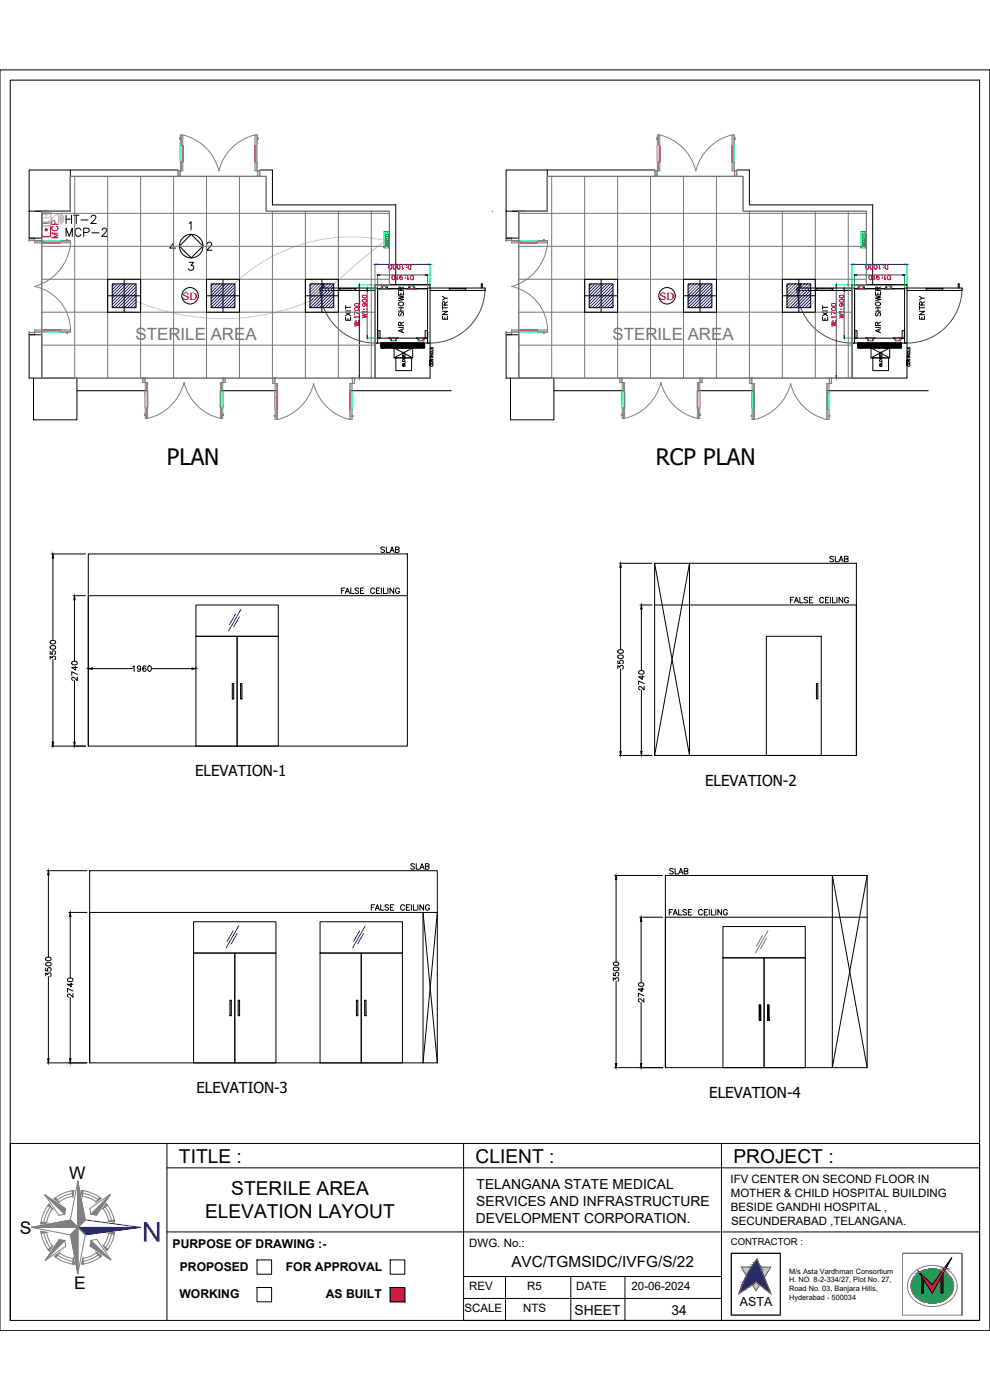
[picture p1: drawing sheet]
<svg xmlns="http://www.w3.org/2000/svg" width="297mm" height="420mm" viewBox="0 0 297 420" stroke-linecap="round" stroke-linejoin="round" font-family="sans-serif">
<defs><g id="words">
<text font-size="8.2" fill="#00f" x="48.6" y="366.6" transform="rotate(-180 48.6 366.6)">N</text>
<g font-size="6.8">
<text x="50.1" y="139.6">PLAN</text>
<text x="196.8" y="139.7">RCP PLAN</text>
</g>
<g font-size="5.8">
<text x="53.7" y="348.9">TITLE :</text>
<text x="142.7" y="348.9">CLIENT :</text>
<text x="220.1" y="348.9">PROJECT :</text>
<text x="69.4" y="358.7">STERILE AREA</text>
<text x="61.5" y="365.6">ELEVATION LAYOUT</text>
</g>
<text font-size="5.7" x="18.7" y="68.4">HT-2</text>
<text font-size="5.7" fill="#808080" x="18.7" y="72.3">MCP-2</text>
<text font-size="5.3" fill="#0ff" x="18.3" y="72.7" transform="rotate(-90 18.3 72.7)">MCP</text>
<g font-size="5.2">
<text x="20.8" y="353.8">W</text>
<text x="5.9" y="370.3">S</text>
<text x="22.3" y="386.7">E</text>
</g>
<g font-size="5.1" fill="#767676">
<text x="40.7" y="102">STERILE AREA</text>
<text x="183.8" y="102">STERILE AREA</text>
</g>
<g font-size="4.9">
<text x="15.5" y="68.4" transform="rotate(-90 15.5 68.4)">HT</text>
<text x="122.1" y="262.1">SLAB</text>
<text x="199.7" y="263.5">SLAB</text>
</g>
<text font-size="4.6" x="153.4" y="380.2">AVC/TGMSIDC/IVFG/S/22</text>
<g font-size="4.5">
<text x="58.5" y="233">ELEVATION-1</text>
<text x="211.6" y="235.8">ELEVATION-2</text>
<text x="58.9" y="328">ELEVATION-3</text>
<text x="212.8" y="329.5">ELEVATION-4</text>
</g>
<g font-size="4.4">
<text x="135.1" y="97" transform="rotate(-90 135.1 97)">ENTRY</text>
<text x="249.1" y="97.4" transform="rotate(-90 249.1 97.4)">EXIT</text>
<text x="278.3" y="97" transform="rotate(-90 278.3 97)">ENTRY</text>
<text x="112.9" y="166.9">SLAB</text>
<text x="247.6" y="169.7">SLAB</text>
</g>
<g font-size="4.1">
<text x="143" y="357">TELANGANA STATE MEDICAL</text>
<text x="142.9" y="361.9">SERVICES AND INFRASTRUCTURE</text>
<text x="142.8" y="366.9">DEVELOPMENT CORPORATION.</text>
<text x="172.4" y="394.7">SHEET</text>
<text x="201.4" y="394.7">34</text>
</g>
<text font-size="3.7" x="222" y="392">ASTA</text>
<g font-size="3.6">
<text x="51.8" y="374.5">PURPOSE OF DRAWING :-</text>
<text x="54" y="381.5">PROPOSED</text>
<text x="85.8" y="381.5">FOR APPROVAL</text>
<text x="53.8" y="389.5">WORKING</text>
<text x="97.8" y="389.5">AS BUILT</text>
</g>
<g font-size="3.5">
<text x="219.2" y="355.1">IFV CENTER ON SECOND FLOOR IN</text>
<text x="219.3" y="359.3">MOTHER &amp; CHILD HOSPITAL BUILDING</text>
<text x="219.3" y="363.4">BESIDE GANDHI HOSPITAL ,</text>
<text x="219.4" y="367.6">SECUNDERABAD ,TELANGANA.</text>
<text x="140.8" y="374.3">DWG. No.:</text>
<text x="140.8" y="387.3">REV</text>
<text x="158.2" y="387.3">R5</text>
<text x="172.8" y="387.3">DATE</text>
<text x="189.5" y="387.3">20-06-2024</text>
<text x="139.4" y="393.9">SCALE</text>
<text x="157" y="393.9">NTS</text>
</g>
<g font-size="3.1" fill="#f00">
<text x="54.8" y="89.9">SD</text>
<text x="197.9" y="89.9">SD</text>
</g>
<text font-size="2.8" x="219.3" y="373.7">CONTRACTOR :</text>
<g font-size="2.2">
<text x="236.8" y="382.2">M/s Asta Vardhman Consortium</text>
<text x="236.8" y="384.9">H. NO. 8-2-334/27, Plot No. 27,</text>
<text x="236.8" y="387.5">Road No. 03, Banjara Hills,</text>
<text x="236.8" y="390.1">Hyderabad - 500034</text>
</g>
</g></defs>
<!-- layer: WALL -->
<g fill="none" stroke="#000" stroke-width=".3">
<path d="M21.1 51h32.3M78 51h3.7v10.5h37v24M164.2 51h32.3M221.1 51h3.7v10.5h37v24M8.7 63.4v8.1h3.8v-8.1M147.7 63.4h.1M151.9 63.4v8.1h3.7v-8.1M153.7 63.4h3.8M10.1 113.5h-1.4v-13h3.8v13M23.1 117.3h21.2M66.1 117.3h17.2M104.9 117.3h30.5"/>
<path d="M153.2 113.5h-1.3v-13h3.7v13M166.2 117.3h21.2M209.2 117.3h17.2M248 117.3h30.5M15.5 166.2h10.2M15.9 167.5v24.7M21.9 178.8h3.8M26.5 166.2h95.7v57.7h-95.7zM122.2 178.8h-95.7v45.1M185.8 169h9.8M186.2 170.3v24.7M196.4 169h60.6v57.7h-60.6z"/>
<path d="M196.4 169l10.5 57.7v-57.7l-10.5 57.7M15 197.8v-.8l.7 .4a.55 .55 0 0 1 .9-.4 .55 .55 0 0 1-.2 1M15 195.5v.8h.8a.58 .58 0 0 1-.1-.8 .58 .58 0 0 1 .9 .1 .58 .58 0 0 1-.2 .8M15.1 194a.82 .82 0 0 1 1-.3 .82 .82 0 0 1 .5 .9 .82 .82 0 0 1-1 .3 .82 .82 0 0 1-.5-.9zM15.1 192.4a.82 .82 0 0 1 1-.3 .82 .82 0 0 1 .5 .9 .82 .82 0 0 1-1 .4 .82 .82 0 0 1-.5-1zM15.9 198v24.7M21.6 198.7a.82 .82 0 0 1 1-.3 .82 .82 0 0 1 .5 .9 .82 .82 0 0 1-1 .3 .82 .82 0 0 1-.5-.9zM22.3 180v18.4M22.6 199.9v1.2l-1.1-.8h1.7M44.6 199.9a.81 .81 0 0 1 .9 .6 .81 .81 0 0 1-.5 1l-.6-.3-.1-.7zM185.4 198.3v.8h.7a.58 .58 0 0 1 0-.8 .58 .58 0 0 1 .8 .1 .58 .58 0 0 1-.2 .8M185.5 196.8a.82 .82 0 0 1 1-.3 .82 .82 0 0 1 .4 .9 .82 .82 0 0 1-1 .3 .82 .82 0 0 1-.4-.9z"/>
<path d="M185.5 195.2a.82 .82 0 0 1 1-.3 .82 .82 0 0 1 .4 .9 .82 .82 0 0 1-1 .4 .82 .82 0 0 1-.4-1zM192 181.6h3.6M192.4 182.8v18.4M196.4 181.6h60.6v45.1M22.3 204.3v18.4M23.2 203.2v1.1l-1.4-1.1-.3 .7 .4 .3M23.2 202.4l-1.7-.8v1.1M26.5 200.2v.3M27.7 200.7h12.1M39.9 200.2l.3-.4v1.7M42.2 200.4a.51 .51 0 0 1-.7 .4 .51 .51 0 0 1-.2-.8 .51 .51 0 0 1 .8 .1l.1 .3a.78 .78 0 0 1-.6 1.1l-.3-.3M43.8 200.1l-.1-.2a.81 .81 0 0 0-1 .6 .81 .81 0 0 0 .6 1 .51 .51 0 0 0 .6-.5 .51 .51 0 0 0-.5-.5 .51 .51 0 0 0-.6 .4"/>
<path d="M45.4 200.7h12.2M58.8 200.2v.3M185.4 200.6v-.8l.6 .4a.55 .55 0 0 1 .9-.4 .55 .55 0 0 1-.2 1M186.2 200.8v24.7M191.7 201.5a.82 .82 0 0 1 1-.3 .82 .82 0 0 1 .5 .9 .82 .82 0 0 1-1 .3 .82 .82 0 0 1-.5-.9zM192.4 207.1v18.4M192.7 202.7v1.2l-1.1-.8h1.7M193.3 205.9v1.1l-1.4-1-.3 .7 .4 .3M193.3 205.2l-1.7-.8v1.1M15.5 223.9h10.2M185.8 226.7h9.8M14.1 261.3h12"/>
<path d="M14.5 262.5v24.7M20.7 273.8h5.4M21.1 275.1v18.4M26.9 261.3h104.3v57.7h-104.3zM184.4 262.7h14.4M184.8 264v24.7M191.9 275.3h6.9M192.4 276.5v18.4M199.6 262.7h60.6v57.7h-60.6zM260.2 275.3h-60.6v45.1M260.2 262.7l-10.5 57.7v-57.7l10.5 57.7M13.7 292.9v-.9l.6 .5a.55 .55 0 0 1 .9-.4 .55 .55 0 0 1-.2 .9"/>
<path d="M13.7 290.5v.8l.7 .1a.58 .58 0 0 1 0-.9 .58 .58 0 0 1 .9 .1 .58 .58 0 0 1-.3 .9M13.8 289a.82 .82 0 0 1 1-.3 .82 .82 0 0 1 .5 1 .82 .82 0 0 1-1 .3 .82 .82 0 0 1-.5-1zM13.8 287.5a.82 .82 0 0 1 1-.3 .82 .82 0 0 1 .5 .9 .82 .82 0 0 1-1 .3 .82 .82 0 0 1-.5-.9zM14.5 293.1v24.6M20.3 293.7a.82 .82 0 0 1 1-.3 .82 .82 0 0 1 .5 1 .82 .82 0 0 1-1 .3 .82 .82 0 0 1-.5-1zM21.1 299.3v18.4M21.4 295v1.2l-1.1-.8h1.6M21.9 298.2v1.1l-1.2-1-.4 .3v.5l.3 .1M21.9 297.4l-1.6-.8v1.1M184 294.3v-.8l.7 .4a.55 .55 0 0 1 .8-.4 .55 .55 0 0 1-.1 1M184 292v.8h.7a.58 .58 0 0 1 0-.8 .58 .58 0 0 1 .9 .1 .58 .58 0 0 1-.2 .8M184.1 290.5a.82 .82 0 0 1 1-.3 .82 .82 0 0 1 .5 .9 .82 .82 0 0 1-1 .3 .82 .82 0 0 1-.5-.9z"/>
<path d="M184.1 288.9a.82 .82 0 0 1 1-.3 .82 .82 0 0 1 .5 .9 .82 .82 0 0 1-1 .4 .82 .82 0 0 1-.5-1zM184.8 294.5v24.7M191.6 295.2a.82 .82 0 0 1 1-.3 .82 .82 0 0 1 .5 .9 .82 .82 0 0 1-1 .3 .82 .82 0 0 1-.5-.9zM192.6 296.4v1.2l-1.1-.8h1.7M193.2 299.6v1.1l-1.4-1-.3 .7 .4 .3M193.2 298.9l-1.7-.8v1.1M14.1 319h12M26.9 319v-45.2h104.3l-4.3 45.2v-45.2l4.3 45.2M192.4 300.8v18.4M184.4 320.4h14.4"/>
</g>
<!-- layer: COL -->
<path d="M8.7 51h12.4v12.4h-12.4zM151.9 51h12.3v12.4h-12.3zM10.1 113.5h13v12.5h-13zM153.2 113.5h13v12.5h-13z" fill="none" stroke="#000" stroke-width=".3"/>
<!-- layer: Double Leaf Door -->
<g fill="none" stroke="#808080" stroke-width=".3">
<path d="M53.9 41.5v.2M54 51.3v1.6M54.1 51.3v1.5M54.1 41.4h-.2v.3l.2 .1M54.5 40.5v3.2M54.5 48.6v2.7M54.8 40.5h-.7v10.8M54.8 40.5v10.8h-1.4v1.6l.9-.1-.9 .1M54.8 40.5a14.6 14.6 0 0 1 10.9 10.8 14.6 14.6 0 0 1 10.8-10.8M76.5 40.5v10.8h1.5v1.6l-.9-.1 .8 .1M76.5 40.5h.7v10.8M76.9 40.5v3.2"/>
<path d="M76.9 48.6v2.7M77.2 41.4h.3v.4h-.3M77.3 51.3v1.5M77.3 51.3v1.6M77.5 41.5v.2M197 41.5v.2M197.1 51.3v1.6M197.2 41.4h-.2v.3l.2 .1M197.6 40.5v3.2M197.6 48.6v2.7M198 40.5a14.6 14.6 0 0 1 10.8 10.8 14.6 14.6 0 0 1 10.8-10.8M198 40.5v10.8h-1.5v1.6l.9-.1-.9 .1"/>
<path d="M198 40.5h-.8v12.3M219.6 40.5v10.8h1.5v1.6l-.9-.1 .8 .1M219.6 40.5h.7v10.8M220 40.5v3.2M220 48.6v2.7M220.3 41.4h.3v.4h-.3M220.4 51.3v1.5M220.4 51.3v1.6M220.6 41.5v.2M8.8 72.1h1.6M8.8 72.1l-.1 .2v-.8h1.7v1.4h10.8a14.7 14.7 0 0 1-10.8 13.1 13.5 13.5 0 0 1 10.8 13M10.4 71.5v.6"/>
<path d="M10.4 72.5h2.7M10.4 72.2h10.8M151.9 71.5v.8M151.9 72.1h1.6M151.9 72.1v.2v-.8h1.6v1.4h10.8M153.5 72.5h2.7M153.5 72.2h10.8v.7M161.1 72.5h3.2M163.1 71.9h.1M163.3 72h-.3v.2M163.3 71.9l.1 .3M164.3 72.9a14.7 14.7 0 0 1-10.8 13.1 13.5 13.5 0 0 1 10.8 13"/>
<path d="M8.7 99.6v.9h1.7v-1.5h10.8v.7l-12.4 .1zM8.8 99.8h1.6v.6M10.4 99.4h2.7M18 99.4h3.2M19.9 99.7v.3h.4v-.3M20 100h.1M151.9 99.6v.9h1.6v-1.5h10.8v.7l-12.4 .1zM151.9 99.6v.8M151.9 99.8h1.6M153.5 99.4h2.7M161.1 99.4h3.2M163 99.7v.3h.3"/>
<path d="M163.1 100h.1M163.4 99.7l-.1 .3M42.9 113.5v1.3h.6M43.5 114.8v-1.3h.2h-.8v1.3h1.4v10.8M43.6 114.8v10.8h.7M43.7 113.5h.1M43.9 114.8v2.7M66.5 114.8v2.7M66.7 113.5h.1M66.8 114.8v10.8h-.7v-10.8h1.5v-1.3h-.9h.2v1.3M67.5 113.5v1.3h-.6M82.4 113.5v1.6h-.5"/>
<path d="M82.5 115.1v-1.6h.2h-.9v1.6h1.5v10.8M82.5 115.1v10.8h.8M82.9 115.1v2.7M105.3 115.1v2.7M105.6 115.1v10.8h-.7M105.7 115.1v-1.6h-.2h.9v1.6h-1.5v10.8M105.7 113.5v1.6h.6M186 113.5v1.3h.6M186.6 114.8v-1.3h.2h-.8v1.3h1.4v10.8h-.7v-10.8M186.8 113.5h.1M187 114.8v2.7M209.6 114.8v2.7"/>
<path d="M209.9 113.5h.1M210 114.8v10.8h-.8M210 114.8v-1.3h-.2h.9v1.3h-1.5v10.8M210.6 113.5v1.3h-.6M224.9 113.5v1.6h1.5v10.8h-.7l-.1-12.4h.2zM225.6 113.5v1.6h-.6M226 115.1v2.7M248.4 115.1v2.7M248.8 115.1v10.8h-.8M248.8 115.1v-1.6h-.2h.9v1.6h-1.5v10.8M248.9 113.5v1.6h.5M43.3 124.6l.1 .1"/>
<path d="M43.3 124.4v.1M43.4 124.7h.2M43.6 124.3h-.2l-.1 .3M43.9 122.4v3.2M44.3 125.6a14.7 14.7 0 0 0 10.9-10.8 14.7 14.7 0 0 0 10.9 10.8M66.5 122.4v3.2M66.8 124.3h.3v.3M66.8 124.7h.2M67.1 124.4v.1M67.1 124.6l-.1 .1M82.3 124.7v.2M82.5 124.6l-.2 .1v.3h.2"/>
<path d="M82.9 122.7v3.2M104.9 125.9a14.6 14.6 0 0 1-10.8-10.8 14.6 14.6 0 0 1-10.8 10.8M105.3 122.7v3.2M105.6 124.6h.3v.3l-.3 .1M105.9 124.7v.2M186.5 124.6v.1M186.5 124.4v.1M186.5 124.7h.2M186.7 124.3h-.2v.3M187 122.4v3.2M187.4 125.6a14.7 14.7 0 0 0 10.9-10.8 14.7 14.7 0 0 0 10.9 10.8M209.6 122.4v3.2"/>
<path d="M210 124.3h.2v.3M210 124.7h.2M210.2 124.6v.1M210.2 124.4v.1M225.4 124.7v.2M225.7 124.6h-.3v.3l.3 .1M226 122.7v3.2M248 125.9a14.6 14.6 0 0 1-10.8-10.8 14.6 14.6 0 0 1-10.8 10.8M248.4 122.7v3.2M248.8 124.6l.2 .1M248.8 125h.2M249 124.7v.3"/>
<path d="M249 124.7v.2M249 124.9v.1"/>
</g>
<g fill="none" stroke="#f0f" stroke-width=".3">
<path d="M54.1 43.7l.1 4.9zM54.1 43.7v4.9h.7v-4.9M54.1 43.7h.7M54.2 43.7v4.9M54.8 43.7v4.9zM54.8 43.7v4.9M76.5 43.7l.1 4.9zM76.5 43.7v4.9h.7v-4.9M76.5 43.7h.7M76.6 43.7v4.9M77.1 43.7l.1 4.9zM77.1 43.7v4.9"/>
<path d="M197.2 43.7l.1 4.9zM197.2 43.7v4.9h.8v-4.9M197.2 43.7h.8M197.3 43.7v4.9M197.9 43.7l.1 4.9zM197.9 43.7v4.9M219.6 43.7l.1 4.9zM219.6 43.7v4.9h.7v-4.9M219.6 43.7h.7M219.7 43.7v4.9M220.2 43.7l.1 4.9zM220.2 43.7v4.9"/>
<path d="M156.2 72.8l4.9 .1zM156.2 72.2l4.9 .1zM156.2 72.8h4.9M156.2 72.3h4.9M161.1 72.2h-4.9v.7h4.9M161.1 72.2v.7M13.1 99l4.9 .1zM13.1 99.7h4.9zM13.1 99.1h4.9M13.1 99.7h4.9M18 99h-4.9v.7h4.9M18 99v.7"/>
<path d="M156.2 99l4.9 .1zM156.2 99.7h4.9zM156.2 99.1h4.9M156.2 99.7h4.9M161.1 99h-4.9v.7h4.9M161.1 99v.7M43.6 117.5l.1 4.9zM43.7 117.5v4.9M44.2 117.5l.1 4.9zM44.2 117.5v4.9M66.1 117.5l.1 4.9zM66.2 117.5v4.9"/>
<path d="M66.8 117.5v4.9zM66.8 117.5v4.9M82.5 117.8l.1 4.9zM82.6 117.8v4.9M83.2 117.8l.1 4.9zM83.2 117.8v4.9M104.9 117.8l.1 4.9zM105 117.8v4.9M105.6 117.8v4.9zM105.6 117.8v4.9M186.7 117.5l.1 4.9zM186.8 117.5v4.9"/>
<path d="M187.3 117.5l.1 4.9zM187.3 117.5v4.9M209.2 117.5l.1 4.9zM209.3 117.5v4.9M209.9 117.5l.1 4.9zM209.9 117.5v4.9M225.7 117.8v4.9zM225.7 117.8v4.9M226.3 117.8l.1 4.9zM226.3 117.8v4.9M248 117.8l.1 4.9zM248.1 117.8v4.9"/>
<path d="M248.7 117.8l.1 4.9zM248.7 117.8v4.9M43.6 122.4v-4.9h.7v4.9M43.6 122.4h.7M66.1 122.4v-4.9h.7v4.9M66.1 122.4h.7M82.5 122.7v-4.9h.8v4.9M82.5 122.7h.8M104.9 122.7v-4.9h.7v4.9M104.9 122.7h.7M186.7 122.4v-4.9h.7v4.9M186.7 122.4h.7"/>
<path d="M209.2 122.4v-4.9h.8v4.9M209.2 122.4h.8M225.7 122.7v-4.9h.7v4.9M225.7 122.7h.7M248 122.7v-4.9h.8v4.9M248 122.7h.8"/>
</g>
<g fill="#f0f" stroke="#f0f" stroke-width=".3">
<path d="M13.1 99.1l4.9-.1zM13.1 99h4.9z"/>
<path d="M13.1 99.7h4.9zM13.1 99.7h4.9z"/>
<path d="M54.8 43.7v4.9zM54.8 43.7v4.9z"/>
<path d="M54.1 43.7l.1 4.9zM54.1 43.7l.1 4.9z"/>
<path d="M76.5 43.7l.1 4.9zM76.5 43.7l.1 4.9z"/>
<path d="M77.1 43.7l.1 4.9zM77.1 43.7l.1 4.9z"/>
<path d="M66.1 117.5l.1 4.9zM66.1 117.5l.1 4.9z"/>
<path d="M66.8 117.5v4.9zM66.8 117.5v4.9z"/>
<path d="M44.2 117.5l.1 4.9zM44.2 117.5l.1 4.9z"/>
<path d="M43.6 117.5l.1 4.9zM43.6 117.5l.1 4.9z"/>
<path d="M83.3 117.8l-.1 4.9zM83.2 117.8v4.9z"/>
<path d="M82.6 117.8l-.1 4.9zM82.5 117.8v4.9z"/>
<path d="M105 117.8l-.1 4.9zM104.9 117.8v4.9z"/>
<path d="M105.6 117.8v4.9zM105.6 117.8v4.9z"/>
<path d="M156.2 72.9l4.9-.1zM156.2 72.8h4.9z"/>
<path d="M156.2 72.3l4.9-.1zM156.2 72.2h4.9z"/>
<path d="M156.2 99.1l4.9-.1zM156.2 99h4.9z"/>
<path d="M156.2 99.7h4.9zM156.2 99.7h4.9z"/>
<path d="M197.9 43.7l.1 4.9zM197.9 43.7l.1 4.9z"/>
<path d="M197.2 43.7l.1 4.9zM197.2 43.7l.1 4.9z"/>
<path d="M219.6 43.7l.1 4.9zM219.6 43.7l.1 4.9z"/>
<path d="M220.2 43.7l.1 4.9zM220.2 43.7l.1 4.9z"/>
<path d="M209.2 117.5l.1 4.9zM209.2 117.5l.1 4.9z"/>
<path d="M209.9 117.5l.1 4.9zM209.9 117.5l.1 4.9z"/>
<path d="M187.3 117.5l.1 4.9zM187.3 117.5l.1 4.9z"/>
<path d="M186.7 117.5l.1 4.9zM186.7 117.5l.1 4.9z"/>
<path d="M226.4 117.8l-.1 4.9zM226.3 117.8v4.9z"/>
<path d="M225.7 117.8v4.9zM225.7 117.8v4.9z"/>
<path d="M248.1 117.8l-.1 4.9zM248 117.8v4.9z"/>
<path d="M248.8 117.8l-.1 4.9zM248.7 117.8v4.9z"/>
</g>
<g fill="none" stroke="#0ff" stroke-width=".3">
<path d="M54.1 43.7l.1 4.9zM77.1 43.7l.1 4.9zM197.2 43.7l.1 4.9zM220.2 43.7l.1 4.9zM156.2 72.2l4.9 .1zM13.1 99.7h4.9zM156.2 99.7h4.9zM43.6 117.5l.1 4.9zM66.8 117.5v4.9zM82.5 117.8l.1 4.9zM105.6 117.8v4.9zM186.7 117.5l.1 4.9z"/>
<path d="M209.9 117.5l.1 4.9zM225.7 117.8v4.9zM248.7 117.8l.1 4.9z"/>
</g>
<!-- layer: AIR SHOWER -->
<g fill="none" stroke="#000" stroke-width=".3">
<path d="M96.9 86.4l.1-1.3 .2 1.3M101.7 87.2h5.2M101.7 86.4h5.2M102 86.5v.6M103.7 95.2v.9h1.5v-.9M103.7 93.8l1.5 1M103.7 93.3h1.5M103.7 92.2h1.5M103.7 91.7v1M104.4 95.5v.6M105.2 93.8l-1.5 1M106.6 86.5v.6"/>
<path d="M112.6 85.5h16.4v28h-16.4zM112.6 87.2h-16.6v-.8h17.3v16.6M113.3 99.2h.7v2.3h-.7zM113.3 99.4l.1 1.8zM113.3 86.7h15M114 86.6h.1M114 86.6v.1M114.5 86.1l-.3 .6M114.5 86.1h.1M114.6 86.1h.1M114.6 86.1v.1M116 86.1v.1"/>
<path d="M116 86.1h.1M116.1 86.1h.1M116.1 86.1l.3 .6M116.6 86.6v.1M119.6 88.8l1.5 .3-1.5 .4 1.5 .4-1.5 .3M119.6 87.6v.9h1.5v-.9M119.6 98.3h1.5M119.6 93.4h1.5M119.6 92.4h1.5M119.8 93.8l-.2 .4 .2 .6 .4-.1 .3-.8 .4-.1 .2 .4-.2 .6M120.3 97.7l-.1-.9-.3-.1-.3 .3v.7h1.5M120.3 87.1l-.1-.8-.3-.2-.3 .4v.6h1.5"/>
<path d="M120.3 87.9v.6M120.3 92.4v1M120.6 98.9v.7M121.1 98.7l-1.5 .6 1.5 .5M121.1 96.7l-.8 .5M121.1 86.1l-.8 .5M122.2 86.6h.1M122.2 86.6v.1M122.5 86.6l-.1 .1M122.7 86.1l-.3 .6M122.7 86.1h.1M122.8 86.1h.1"/>
<path d="M122.8 86.1l.1 .1M124.2 86.1v.1M124.2 86.1h.1M124.3 86.1h.1M124.3 86.1l.3 .6M124.8 86.7h.1M127.6 99.2h.7v2.3h-.7zM128.2 99.4l.1 1.8zM129 87.2h16.5v-.8h-17.2v16.6M134.7 87.1l5.1 .1M134.7 86.4h5.1M135 86.5v.6"/>
<path d="M139.6 86.5v.6M144.4 86.4l.2-1.3 .1 1.3M240 86.4l.1-1.3 .2 1.3M244.9 87.2h5.1M244.9 86.4h5.1M245.1 86.5v.6M249.7 86.5v.6M255.7 85.5h16.4v28h-16.4zM255.7 87.2h-16.6v-.8h17.3v16.6M256.4 99.2h.7v2.3h-.7zM256.4 99.4l.1 1.8zM256.4 86.7h15"/>
<path d="M257.1 86.6h.1M257.1 86.6v.1M257.6 86.1l-.3 .5M257.6 86.1h.1M257.7 86.1h.1M257.7 86.1v.1M259.1 86.1v.1M259.1 86.1h.1M259.2 86.1h.1M259.2 86.1l.3 .6M259.7 86.6v.1M262.7 88.8l1.5 .3-1.5 .4 1.5 .4-1.5 .3"/>
<path d="M262.7 87.6v.9h1.5v-.9M262.7 98.3h1.5M262.7 93.4h1.5M262.7 92.4h1.5M262.8 90.9a.71 .71 0 0 1 .9-.2 .71 .71 0 0 1 .3 1 .73 .73 0 0 1-.9 .1 .73 .73 0 0 1-.3-.9zM262.9 93.8l-.2 .4 .2 .6 .4-.1 .5-.9 .4 .4-.2 .6M263.4 97.7l-.1-.9-.5-.1-.1 1h1.5M263.4 87.1l-.1-.8-.5-.1-.1 .9h1.5M263.4 87.9v.6M263.4 92.4v1M263.7 98.9v.7M264.2 98.7l-1.5 .6 1.5 .5"/>
<path d="M264.2 96.7l-.8 .5M264.2 86.1l-.8 .5M265.3 86.6h.1M265.3 86.6v.1M265.6 86.6l-.1 .1M265.8 86.1l-.2 .6M265.8 86.1l.2 .1M265.8 86.1h.1M267.3 86.1v.1M267.3 86.1l.4 .6M267.3 86.1h.1M267.7 86.6v.1"/>
<path d="M268 86.7h.1M270.7 99.2h.7v2.3h-.7zM271.3 99.4l.1 1.8zM272.1 87.2h16.6v-.8h-17.3v16.6M277.8 87.1l5.1 .1M277.8 86.4h5.1M278.1 86.5v.6M282.7 86.5v.6M287.5 86.4l.2-1.3 .1 1.3M112.6 103h16.4M113.3 101.5h15M114.2 103h13.2v1.4h-13.2z"/>
<path d="M114.3 104l1.1-1-1.1 1.1 .3 .3M114.3 103.1l.2-.1-.2 .2 1.2 1.2-1.2-1.2M114.3 103.4l.5-.4 1.4 1.4M114.3 104.3l1.2-1.1-.2-.2 1.4 1.4M114.3 103.6l.9 .8M114.3 103h.1M114.4 103l1.5 1.4 1.4-1.4M114.6 103l1.4 1.4 1.5-1.4M114.6 103l.9 .9M114.6 103l-.3 .3M114.7 103l-.4 .4 1 1 1.5-1.4M114.9 103l-.6 .5 .8 .9"/>
<path d="M115 103l-.7 .7 .7 .7 1.4-1.4M115.1 103l1.5 1.4 1.4-1.4M115.1 103l.4 .3M115.2 103l-.9 .8M115.2 103l-.9 .9 .5 .5 1.5-1.4M115.5 103l1.4 1.4 1.5-1.4M115.5 103l-1.2 1.1 .3 .3M115.5 104.2l-.2 .2M115.5 103.8l-.6 .6M115.5 103.7l-.7 .7M115.5 103.3l-1.1 1.1M115.6 103l-1.3 1.3 .2 .1 1.4-1.4"/>
<path d="M115.6 103l1.5 1.4 1.5-1.4M115.7 103l-1.4 1.4M115.8 103l1.5 1.4 1.5-1.4M116 103l1.5 1.4 1.4-1.4M116.1 103l-1.5 1.4M116.2 103l1.4 1.4M116.4 103l1.4 1.4 1.5-1.4M116.5 103l1.5 1.4 1.5-1.4M116.6 103l-1.5 1.4M116.7 103l1.5 1.4M116.7 101.5h.1M116.7 101.4v.1"/>
<path d="M116.7 101.4h.3l.2 .6M116.9 103l1.4 1.4 1.5-1.4M117 103l-1.5 1.4M117.1 103l1.4 1.4 1.5-1.4M117.2 103l-1.5 1.4-1.4-1.4M117.2 102h.1M117.2 103l1.5 1.4M117.4 102h-.1M117.4 101.9v.1M117.4 103l1.5 1.4 1.5-1.4M117.6 103l1.5 1.4M117.7 103l-1.5 1.4"/>
<path d="M117.8 103l1.4 1.4 1.5-1.4M117.9 103l-1.5 1.4-1.5-1.4 .6 .5M118 103l1.4 1.4 1.5-1.4M118.1 103l1.5 1.4M118.2 103l-1.4 1.4M118.2 104.4h5.6v3h-5.6zM118.2 104.4l5.6 3M118.3 103l1.5 1.4 1.4-1.4M118.5 103l1.4 1.4 1.5-1.4M118.7 103l1.4 1.4M118.7 101.9v.1M118.8 102h.1"/>
<path d="M118.8 107.4h4.7v3.8h-4.7zM118.8 103l1.5 1.4 1.5-1.4M118.9 102h.1M119 103l1.5 1.4 1.5-1.4M119.1 103l-1.4 1.4M119.2 103l1.4 1.4M119.4 103l1.4 1.4 1.5-1.4M119.4 101.5h.1M119.4 101.5l-.3-.1-.2 .6M119.5 103l1.5 1.4M119.6 103l-1.4 1.4M119.7 103l1.5 1.4 1.5-1.4"/>
<path d="M119.9 103l1.5 1.4 1.4-1.4M120.1 103l1.4 1.4M120.2 103l-1.5 1.4M120.3 103l1.4 1.4 1.5-1.4M120.4 103l1.5 1.4 1.5-1.4M120.5 103l-1.4 1.4M120.6 103l1.5 1.4M120.8 107l.7 .2-.7 .2 .7 .1-.7 .2M120.8 106.4v.5h.7v-.5M120.8 103l1.4 1.4 1.5-1.4M121 103l1.4 1.4M121.1 103l-1.5 1.4"/>
<path d="M121.1 109.6l.2-.2 .2 .2v.3h-.7v-.5h.3v.5M121.1 106.2v-.5h-.3v.5h.7M121.1 106.6v.3M121.1 103l1.5 1.4M121.3 103l1.5 1.4 1.5-1.4M121.5 103l1.5 1.4M121.5 108.7v.4h-.7M121.5 105.7l-.4 .2M121.6 103l-1.5 1.4M121.7 103l1.4 1.4 1.5-1.4M121.9 103l1.4 1.4 1.5-1.4M122 103l1.5 1.4"/>
<path d="M122.1 103l-1.4 1.4M122.2 103l1.5 1.4 1.5-1.4M122.4 103l1.4 1.4M122.5 103l-1.5 1.4M122.6 103l1.4 1.4M122.7 103l1.5 1.4 1.5-1.4M122.9 103l1.5 1.4M123 103l-1.4 1.4M123.1 103l1.5 1.4 1.4-1.4M123.3 103l1.4 1.4 1.5-1.4M123.5 103l1.4 1.4M123.6 103l-1.5 1.4"/>
<path d="M123.6 103l1.5 1.4 1.5-1.4M123.8 103l1.5 1.4 1.5-1.4M123.8 104.4l-5.6 3M123.9 103l-1.4 1.4M124 103l1.4 1.4M124.1 103l-1.5 1.4M124.2 103l1.4 1.4 1.5-1.4M124.3 103l1.5 1.4 1.5-1.4M124.4 103l-1.4 1.4M124.5 103l1.5 1.4M124.7 103l1.5 1.4 1.2-1.2-.2-.2M124.9 103l1.4 1.4"/>
<path d="M125 101.5h.1M125 101.4v.1M125 103l-1.5 1.4M125 101.4h.2l.3 .6M125.1 103l1.4 1.4 .9-.8M125.2 103l1.5 1.4 .7-.7-.7-.7M125.3 103l-1.4 1.4M125.4 103l1.5 1.4M125.5 102h.1M125.5 103l-1.4 1.4M125.6 103l1.4 1.4 .4-.3M125.6 102h-.1"/>
<path d="M125.6 101.9v.1M125.8 103l1.4 1.4 .2-.1-1.3-1.3M125.9 103l-1.5 1.4M125.9 103l1.5 1.4M126.3 103l1.1 1.1M126.4 103l-1.5 1.4M126.5 103l.9 .9-.5 .5M126.8 103l.6 .5M126.9 103l-1.4 1.4M127 101.9v.1M127 103l.4 .4-1 1M127.4 103h.1"/>
<path d="M127.4 103l-1.4 1.4M127.6 101.5h.1M127.6 101.5l-.2-.1-.4 .6M129 109.7v-1.6v1.6M129 107.8l.1 1.9zM129 106.9l.1 .3zM129.2 107.9h.7l-.7 .5h.7M129.2 107.3h.7M129.2 107.1v.5M129.3 104.3v.5l.3-.5 .3 .1-.1 .4M129.3 109.4a.28 .28 0 0 0-.1 .3 .28 .28 0 0 0 .3 .2 .31 .31 0 0 0 .4-.1 .31 .31 0 0 0-.1-.4h-.1M129.5 106.9v-.4h-.3v.4h.7"/>
<path d="M129.9 105v.4h-.7M129.9 106.4l-.4 .3M255.7 103h16.4M256.4 101.5h15M257.3 103h13.2v1.4h-13.2zM257.4 103.4l.5-.4 1.4 1.4M257.4 103h.1M257.4 103.4l1.1 1M257.4 103.3l.3-.3 .9 .9M257.7 103l1.4 1.4 1.5-1.4M257.8 103l-.4 .4 1 1 1.5-1.4M257.9 104.4l-.5-.4 1-1 1.5 1.4"/>
<path d="M258 103l-.6 .5 .9 .9M258 103l1.5 1.4 1.5-1.4M258.2 103l1.5 1.4 1.5-1.4M258.2 103l.4 .3M258.3 103l-.9 .8M258.3 103l-.9 .9 .5 .5M258.5 103l-1.1 1.1 .3 .3-.3-.3M258.6 104.2l-1.2-1.1 .2-.1-.2 .2 1.2 1.2M258.6 104.1l-1.1-1.1 1.5 1.4M258.6 104.4h.1M258.6 103.8l-.6 .6M258.7 103l-1.3 1.3 .1 .1 1.1-1.1"/>
<path d="M258.8 103l1.4 1.4 1.5-1.4M258.9 103l-1.5 1.4M258.9 103l1.5 1.4M259 103l-1.4 1.4-.2-.1M259.1 103l1.5 1.4 1.4-1.4M259.2 103l-1.5 1.4M259.3 103l1.4 1.4 1.5-1.4M259.4 103l-1.5 1.4M259.5 103l1.4 1.4M259.6 103l-1.5 1.4-.7-.7 .7-.7-.7 .6 .9 .8M259.6 103l1.5 1.4 1.5-1.4M259.7 103l-1.5 1.4"/>
<path d="M259.8 103l1.5 1.4M259.9 101.4h.1M259.9 101.4h.2l.2 .6M260 103l1.5 1.4 1.4-1.4M260.1 103l-1.5 1.4M260.2 103l1.4 1.4 1.5-1.4M260.3 103l-1.5 1.4-1.4-1.4M260.3 102h.1M260.3 103l1.5 1.4M260.5 103l-1.5 1.4M260.5 102h-.1M260.5 101.9v.1"/>
<path d="M260.5 103l1.5 1.4 1.5-1.4M260.7 103l1.5 1.4 1.4-1.4M260.8 103l-1.5 1.4M260.9 103l1.4 1.4M261.1 103l1.4 1.4 1.5-1.4M261.2 103l1.5 1.4 1.5-1.4M261.3 103l-1.4 1.4M261.3 104.4h5.6v3h-5.6zM261.3 104.4l5.6 3M261.4 103l1.5 1.4 1.5-1.4M261.5 103l-1.5 1.4-1.4-1.4M261.6 103l1.5 1.4 1.4-1.4"/>
<path d="M261.8 103l1.4 1.4M261.9 101.9v.1M261.9 103l-1.5 1.4M261.9 107.4h4.7v3.8h-4.7zM261.9 103l1.5 1.4 1.5-1.4M262.1 103l1.5 1.4 1.5-1.4M262.3 103l1.5 1.4M262.4 103l-1.5 1.4M262.5 103l1.4 1.4 1.5-1.4M262.5 101.5l-.2-.1-.4 .6M262.7 103l1.4 1.4 1.5-1.4M262.8 103l-1.5 1.4"/>
<path d="M262.8 103l1.5 1.4 1.5-1.4M263 103l1.5 1.4 1.5-1.4M263.2 103l1.5 1.4M263.3 103l-1.5 1.4M263.4 103l1.4 1.4 1.5-1.4M263.5 103l1.5 1.4 1.5-1.4M263.7 103l1.5 1.4M263.8 103l-1.4 1.4M263.9 107l.7 .2-.7 .2 .7 .1-.7 .2M263.9 106.4v.5h.7v-.5M263.9 103l1.5 1.4 1.4-1.4M264.1 103l1.4 1.4 1.5-1.4"/>
<path d="M264.2 109.6l.2-.2 .2 .2v.3h-.7v-.5h.3v.5M264.2 106.2l-.2-.5-.1 .5h.7M264.2 106.6v.3M264.3 103l1.4 1.4M264.4 103l1.5 1.4 1.5-1.4M264.6 103l1.5 1.4 1.5-1.4M264.6 108.7v.4h-.7M264.6 105.7l-.4 .2M264.7 103l-1.4 1.4M264.8 103l1.5 1.4 1.4-1.4M265 103l1.4 1.4 1.5-1.4M265.1 103l1.5 1.4"/>
<path d="M265.2 103l-1.4 1.4M265.3 103l1.5 1.4 1.5-1.4M265.5 103l1.5 1.4M265.7 103l1.4 1.4M265.9 103l1.4 1.4 1.5-1.4M266 103l1.5 1.4 1.5-1.4M266.1 103l-1.4 1.4M266.2 103l1.5 1.4M266.4 103l1.4 1.4 1.5-1.4M266.6 103l1.4 1.4M266.7 103l-1.5 1.4M266.7 103l1.5 1.4 1.5-1.4"/>
<path d="M266.9 103l1.5 1.4 1.5-1.4M266.9 104.4l-5.6 3M267.1 103l1.5 1.4M267.2 103l-1.5 1.4M267.3 103l1.4 1.4 1.5-1.4M267.5 103l1.4 1.4 1.5-1.4M267.6 103l1.5 1.4M267.8 103l1.5 1.4 1.2-1.2-.2-.2M268 103l1.4 1.4 1.1-1-.4-.4M268.1 101.4h.1M268.1 103l-1.5 1.4M268.1 101.4h.2l.3 .6"/>
<path d="M268.2 103l1.4 1.4M268.3 103l1.5 1.4 .7-.7-.7-.7M268.4 103l-1.4 1.4M268.5 103l1.5 1.4M268.6 102h.1M268.6 103l-1.4 1.4M268.7 103l1.5 1.4 .3-.3M268.7 102h.1M268.7 101.9v.1M268.9 103l1.4 1.4 .2-.1-1.3-1.3M269.1 103l1.4 1.4M269.2 103l-1.5 1.4"/>
<path d="M269.4 103l1.1 1.1M269.5 103l-1.5 1.4M269.6 103l.9 .9-.5 .5M269.9 103l.6 .5M270 103l-1.4 1.4M270.1 101.9v.1M270.1 102h.1M270.2 102h.1M270.5 103h.1M270.5 103.6l-.9 .8M270.5 103l-1.4 1.4M270.7 101.5h.1"/>
<path d="M270.7 101.5l-.2-.1-.3 .6M272.1 109.7v-1.6v1.6M272.1 107.8l.1 1.9zM272.1 106.9l.1 .3zM272.3 107.9h.7l-.7 .5h.7M272.3 107.3h.7M272.3 107.1v.5M272.4 104.3v.5l.4-.5 .2 .2-.1 .3M272.5 109.4a.28 .28 0 0 0-.2 .3 .28 .28 0 0 0 .3 .2h.1a.28 .28 0 0 0 .3-.2 .28 .28 0 0 0-.2-.3M272.6 106.9v-.4h-.3v.4h.7M273 105v.4h-.7M273 106.4l-.4 .3"/>
<circle cx="120.3" cy="91.2" r=".69"/>
<circle cx="121.1" cy="108.2" r=".34"/>
<circle cx="129.5" cy="105.9" r=".35"/>
<circle cx="129.5" cy="108.9" r=".35"/>
<circle cx="264.2" cy="108.2" r=".35"/>
<circle cx="272.6" cy="108.9" r=".34"/>
<circle cx="272.6" cy="105.9" r=".34"/>
</g>
<g fill="none" stroke="#0f0" stroke-width=".3">
<path d="M112.6 79.2v5.9M129 79.2v5.9M255.7 79.2v5.9M272.1 79.2v5.9M107.6 85.5h4.6M110 86.7h3M113.3 82.4v3.7M114.4 86.1h.1M114.4 86.1v.2M114.5 86.1h-.1M114.6 85.8l-.1 .3M114.6 85.8h.1"/>
<path d="M116 85.8h.1M116 85.8l.1 .3M116.1 86.1h.1M116.2 86.1v.2M122.7 86.1h.1M122.7 86.1l-.1 .2M122.8 85.8l-.1 .3M122.8 85.8h.1M124.2 85.8h.1M124.2 85.8l.2 .3M124.4 86.1h.1M124.4 86.1v.2"/>
<path d="M128.3 82.4v3.7M250.7 85.5h4.6M253.1 86.7h3M256.4 82.4v3.7M257.5 86.1h.1M257.5 86.1v.2M257.6 86.1h-.1M257.7 85.8h.1M257.7 85.8l-.1 .3M259.1 85.8h.1M259.1 85.8l.1 .3M259.2 86.1h.1"/>
<path d="M259.3 86.1h.1M259.3 86.1v.2M265.8 86.1h.1M265.8 86.1l-.1 .2M265.9 85.8l-.1 .3M265.9 85.8h.1M267.3 85.8h.1M267.4 85.8l.1 .3M267.5 86.1h.1M267.5 86.1l.1 .2M271.4 82.4v3.7M107.6 113.5h4.6"/>
<path d="M110 101.5h3M117.1 101.9l.1 .1M117.1 101.8v.1M117.2 102h.1M117.2 102l.1 .3M117.3 102.3h.1M118.8 102.3h.1M118.9 102h.1M118.9 102l-.1 .3M119 101.8l-.1 .2M125.4 101.9v.1M125.4 101.8v.1"/>
<path d="M125.4 102h.1M125.4 102l.2 .3M125.6 102.3h.1M127 102.3h.1M127.1 102h.1M127.2 102l-.2 .3M127.2 101.8v.2M250.7 113.5h4.6M253.1 101.5h3M260.2 101.8v.1M260.3 101.9v.1M260.3 102h.1"/>
<path d="M260.3 102l.2 .3M260.5 102.3h.1M261.9 102.3h.1M262 102h.1M262 102l-.1 .3M262.1 101.8l-.1 .2M268.5 101.8v.2M268.5 102h.1M268.5 102l.2 .3M268.7 102.3h.1M270.1 102.3h.1M270.3 102h.1"/>
<path d="M270.3 102l-.2 .3M270.3 101.8v.2"/>
</g>
<path d="M113.2 79.4h15.2M256.3 79.4h15.2M107.8 86.1v26.7M110.2 87.3v13.5M114 82.5h13.6M250.9 86.1v26.7M253.3 87.3v13.5M257.1 82.5h13.6" fill="none" stroke="#00f" stroke-width=".3"/>
<g fill="#00f" stroke="#00f" stroke-width=".3">
<path d="M110.1 100.8h.2l-.1 .7z"/>
<path d="M110.2 86.7l.1 .6h-.2z"/>
<path d="M107.8 85.5l.1 .6h-.2z"/>
<path d="M107.7 112.8h.2l-.1 .7z"/>
<path d="M128.4 79.2l.6 .2-.6 .1z"/>
<path d="M112.6 79.4l.6-.2v.3z"/>
<path d="M113.3 82.5l.7-.1v.2z"/>
<path d="M127.6 82.4l.7 .1-.7 .1z"/>
<path d="M253.2 100.8h.2l-.1 .7z"/>
<path d="M253.3 86.7l.1 .6h-.2z"/>
<path d="M250.9 85.5l.1 .6h-.2z"/>
<path d="M250.8 112.8h.2l-.1 .7z"/>
<path d="M271.5 79.2l.6 .2-.6 .1z"/>
<path d="M255.7 79.4l.6-.2v.3z"/>
<path d="M256.4 82.5l.7-.1v.2z"/>
<path d="M270.7 82.4l.7 .1-.7 .1z"/>
</g>
<g fill="none" stroke="#f00" stroke-width=".3">
<path d="M116.8 79.5a.6 .6 0 0 1 .7 .6 .6 .6 0 0 1-.7 .6l-.2-.5zM118.1 79.5a.6 .6 0 0 1 .7 .6 .6 .6 0 0 1-.7 .6l-.2-.5zM119.3 79.5a.6 .6 0 0 1 .7 .6 .6 .6 0 0 1-.7 .6l-.2-.5zM120.7 79.5v1.3l.3-.3M121.9 79.6h.1M122.5 79.7l.8-.2v1.3l-.8-.2zM259.9 79.5a.6 .6 0 0 1 .7 .6 .6 .6 0 0 1-.7 .6l-.2-.5zM261.2 79.5a.6 .6 0 0 1 .7 .6 .6 .6 0 0 1-.7 .6l-.2-.5zM262.4 79.5a.6 .6 0 0 1 .7 .6 .6 .6 0 0 1-.7 .6l-.1-.5zM263.8 79.5v1.3l.3-.3M265 79.6h.1M265.6 79.7l.8-.2v1.3l-.8-.2z"/>
<path d="M106.4 96.6l1.3 .3-1.3 .4 1.3 .3-1.3 .3M106.4 92.5a.66 .66 0 0 1 .8-.3 .66 .66 0 0 1 .4 .8 .66 .66 0 0 1-.8 .2 .66 .66 0 0 1-.4-.7zM106.4 91.2a.66 .66 0 0 1 .8-.2 .66 .66 0 0 1 .4 .7 .65 .65 0 0 1-.8 .3 .65 .65 0 0 1-.4-.8zM106.8 96.3h.1M107.6 96.3h.1M107.7 95.1h-1.3l.2 .3M107.7 94.2l-1.3-.6v.8M108.7 94.1l1.4 .4-1.4 .3 1.4 .3-1.4 .3M108.8 90a.65 .65 0 0 1 .8-.3 .65 .65 0 0 1 .4 .8 .66 .66 0 0 1-.8 .3 .66 .66 0 0 1-.4-.8zM108.8 88.7a.66 .66 0 0 1 .8-.2 .66 .66 0 0 1 .4 .7 .65 .65 0 0 1-.8 .3 .65 .65 0 0 1-.4-.8zM109.2 92.8h.1M109.2 91.1a.41 .41 0 0 1 .3 .6 .41 .41 0 0 1-.6 .1 .41 .41 0 0 1 0-.6l1.1 .1-.1 .6"/>
<path d="M109.9 92.8h.1M110.1 93.6h-1.4l.3 .3M114.6 85.8l.4 .8M115 86.6h.1M115.6 86.6h.1M116 85.8l-.4 .8M117.8 82.7a.6 .6 0 0 1 .7 .6 .6 .6 0 0 1-.7 .6l-.2-.5zM119.2 82.6v1.4l.3-.3M120.7 82.8l-.1-.1a.58 .58 0 0 0-.8 .6 .58 .58 0 0 0 .9 .5 .41 .41 0 0 0-.2-.6 .41 .41 0 0 0-.6 .3M121.6 83.5h.1M121.6 82.8h.1M121.9 80.4h.1"/>
<path d="M122.4 82.6v1.4l.3-.3M122.8 85.8l.4 .8M123.2 82.8l.8-.2v1.4l-.8-.2zM123.2 86.6h.1M123.3 86.6h.1M123.8 86.6h.1M124.2 85.8l-.4 .8M249.5 96.6l1.3 .3-1.3 .4 1.3 .3-1.3 .3M249.5 92.5a.65 .65 0 0 1 .8-.3 .65 .65 0 0 1 .4 .8 .66 .66 0 0 1-.8 .2 .66 .66 0 0 1-.4-.7zM249.5 91.2a.66 .66 0 0 1 .8-.2 .66 .66 0 0 1 .4 .7 .66 .66 0 0 1-.8 .3 .66 .66 0 0 1-.4-.8zM250.7 96.3h.1M250.8 95.1h-1.3l.2 .3"/>
<path d="M250.8 94.2l-1.3-.6v.8M251.9 94.1l1.3 .4-1.3 .3 1.3 .3-1.3 .3M251.9 90a.66 .66 0 0 1 .8-.3 .66 .66 0 0 1 .4 .8 .66 .66 0 0 1-.8 .3 .66 .66 0 0 1-.4-.8zM251.9 88.7a.66 .66 0 0 1 .8-.2 .66 .66 0 0 1 .4 .7 .66 .66 0 0 1-.8 .3 .66 .66 0 0 1-.4-.8zM252.3 92.8h.1M252.3 91.1a.41 .41 0 0 1 .3 .6 .41 .41 0 0 1-.6 .2 .41 .41 0 0 1 0-.7l1.1 .1-.1 .6M253 92.8h.1M253.2 93.6h-1.3l.2 .3M257.7 85.8l.4 .8M258.1 86.6h.1M258.7 86.6h.1M259.1 85.8l-.4 .8"/>
<path d="M260.9 82.7a.6 .6 0 0 1 .7 .6 .6 .6 0 0 1-.7 .6l-.2-.5zM262.3 82.6v1.4l.3-.3M263.8 82.8l-.1-.1a.58 .58 0 0 0-.7 .6 .58 .58 0 0 0 .8 .5 .41 .41 0 0 0-.2-.6 .41 .41 0 0 0-.6 .3M264.7 83.5h.1M264.7 82.8h.1M265 80.4h.1M265.5 82.6v1.4l.3-.3M265.9 85.8l.5 .8M266.4 82.8l.7-.2v1.4l-.7-.2zM266.4 86.6h.1M267.3 85.8l-.4 .8M117.8 101.5l-.4 .8"/>
<path d="M117.8 101.5h.1M118.3 101.5h.1M118.3 101.5l.5 .8M126 101.5l-.4 .8M126 101.5h.1M126.6 101.5h.1M126.6 101.5l.4 .8M260.9 101.5l-.4 .8M260.9 101.5h.1M261.4 101.5h.1M261.4 101.5l.5 .8M269.1 101.5l-.4 .8"/>
<path d="M269.1 101.5h.1M269.7 101.5h.1M269.7 101.5l.4 .8"/>
</g>
<g fill="none" stroke="#723939" stroke-width=".3">
<path d="M96 86.4a16.5 16.5 0 0 0 16.6 16.6M114.2 86.7h2.2M114.6 85.8h1.4M122.4 86.7h2.2M122.8 85.8h1.4M145.6 86.4a16.5 16.5 0 0 1-16.6 16.6M239.1 86.4a16.5 16.5 0 0 0 16.6 16.6M257.3 86.7h2.2M257.7 85.8h1.4M265.5 86.7h2.2M265.9 85.8h1.4M288.7 86.4a16.5 16.5 0 0 1-16.6 16.6"/>
<path d="M117 101.4h2.1M117.4 102.3h1.4M125.2 101.4h2.2M125.6 102.3h1.4M260.1 101.4h2.2M260.5 102.3h1.4M268.3 101.4h2.2M268.7 102.3h1.4"/>
</g>
<!-- layer: ELE-4M UPS P.SB -->
<g fill="none" stroke="#767676" stroke-width=".3">
<path d="M21.1 52.9h58.7v10.5h37v22.1h-4.2v28h-100.1v-50.1h8.6zM22.4 52.9v60.6M32.3 52.9v60.6M42.2 52.9v60.6M52.1 52.9v60.6M62 52.9v60.6M71.9 52.9v60.6M164.2 52.9h58.8v10.5h36.9v22.1h-4.2v28h-100.1v-50.1h8.6zM165.5 52.9v60.6M175.4 52.9v60.6M185.3 52.9v60.6M195.2 52.9v60.6"/>
<path d="M205.1 52.9v60.6M215 52.9v60.6M12.5 73.9h104.3M12.5 64h104.3M81.7 63.4v50.1M91.6 63.4v50.1M101.5 63.4v50.1M111.4 63.4v50.1M155.6 73.9h104.3M155.6 64h104.3M224.8 63.4v50.1M234.7 63.4v50.1"/>
<path d="M244.6 63.4v50.1M254.5 63.4v50.1M12.5 93.7h100.1M12.5 83.8h104.3M155.6 93.7h100.1M155.6 83.8h104.3M12.5 103.6h100.1M155.6 103.6h100.1"/>
</g>
<!-- layer: FA-BELOW SMOKE DERECTOR -->
<g fill="none" stroke="#000" stroke-width=".3">
<circle cx="57" cy="88.8" r="2.47"/>
<circle cx="200.1" cy="88.8" r="2.47"/>
</g>
<!-- layer: ELE-LIGHTING WIRING -->
<path d="M116 71.8a223.7 223.7 0 0 0-19.4 17 67.6 67.6 0 0 1-59.4 0M116.1 72.2a50.6 50.6 0 0 0-49.2 16.6" fill="none" stroke="#debad0" stroke-width=".3"/>
<!-- layer: ELE-6M RAW P.SB -->
<g fill="none" stroke="#0f0" stroke-width=".3">
<path d="M115.2 69.5h1.6v4.9h-1.6zM115.6 71.6h.9v.4h-.9zM115.6 71h.9v.4h-.9zM115.6 72.7h.9v.4h-.9zM115.6 72.1h.9v.5h-.9zM115.6 70.4h.9v.5h-.9zM115.6 69.9h.9v.4h-.9zM115.6 73.3h.9v.7h-.9zM115.9 73.9h.1M115.9 73.5h.1M116.2 73.6l.2 .1zM258.3 69.5h1.6v4.9h-1.6z"/>
<path d="M258.8 71.6h.8v.4h-.8zM258.8 71h.8v.4h-.8zM258.8 72.7h.8v.4h-.8zM258.8 72.1h.8v.5h-.8zM258.8 70.4h.8v.5h-.8zM258.8 69.9h.8v.4h-.8zM258.8 73.3h.8v.7h-.8zM259 73.9h.1M259 73.5h.1M259.3 73.6l.2 .1z"/>
</g>
<!-- layer: MEP_HVAC_RA_DUCT -->
<g fill="none" stroke="#000" stroke-width=".3">
<path d="M58.8 191h12.3v32.9h-12.3zM58.8 181.6h24.7v9.4h-24.7zM71.1 191h12.4v32.9h-12.4zM229.9 191h16.5v35.7h-16.5zM58.1 276.6h24.7v9.4h-24.7zM96 276.6h24.7v9.4h-24.7zM216.9 278.1h24.7v9.4h-24.7zM58.1 286h12.3v33h-12.3zM70.4 286h12.4v33h-12.4zM96 286h12.4v33h-12.4zM108.4 286h12.3v33h-12.3zM216.9 287.5h12.4v32.9h-12.4z"/>
<path d="M229.3 287.5h12.3v32.9h-12.3z"/>
</g>
<!-- layer: 0 -->
<g fill="#dbdbdb" stroke="#dbdbdb" stroke-width=".3">
<path d="M69.7 205.1l.4 4.7v-4.7zM69.7 205.1l.4 4.7h-.4z"/>
<path d="M72.2 205.1l.4 4.7v-4.7zM72.2 205.1l.4 4.7h-.4z"/>
<path d="M245 205.1l.4 4.7v-4.7zM245 205.1l.4 4.7h-.4z"/>
<path d="M69 300.2l.4 4.6v-4.6zM69 300.2l.4 4.6h-.4z"/>
<path d="M71.5 300.2l.4 4.6v-4.6zM71.5 300.2l.4 4.6h-.4z"/>
<path d="M106.9 300.2l.5 4.6v-4.6zM106.9 300.2l.5 4.6h-.5z"/>
<path d="M109.4 300.2l.4 4.6v-4.6zM109.4 300.2l.4 4.6h-.4z"/>
</g>
<g fill="none" stroke="#000" stroke-width=".3">
<path d="M0 21h297v378.4h-297zM3.1 24h290.8v372.3h-290.8zM52.7 74.5h-1.8l1.2-1.6v2.4M53.8 73.9l3.6-3.6 3.5 3.6-3.5 3.5zM56.8 67l.5-.4v2.4M56.8 78.7h1.2l-.6 .9a.8 .8 0 0 1 .5 1.3 .8 .8 0 0 1-1.3-.2M62.1 73.3l.5-.6h.4l.5 .4-.3 .8-1.2 1.2h1.6M69.7 205.1h.4v4.7h-.4zM72.2 205.1h.4v4.7h-.4zM245 205.1h.4v4.7h-.4zM69 300.2h.4v4.6h-.4zM71.5 300.2h.4v4.6h-.4z"/>
<path d="M106.9 300.2h.5v4.6h-.5zM109.4 300.2h.4v4.6h-.4zM227.8 301.6h.4v4.7h-.4zM230.3 301.6h.4v4.7h-.4zM139.1 343.2v53.1h154.8M293.9 343.2h-290.8v53.1M234.1 376.2h-14.7v18.5h14.7M270.8 376.2h17.9v18.5M219.4 394.6v-18.4h14.7v18.4"/>
<circle cx="57.4" cy="73.9" r="3.5"/>
</g>
<!-- layer: SECTION -->
<path d="M70.6 184.3l-1.8 3.2M71.9 185.1l-1.8 3.1M72.3 182.8l-3.7 6.6M69.9 279.4l-1.8 3.1M71.6 277.9l-3.7 6.6M107.9 279.4l-1.8 3.1M109.6 277.9l-3.8 6.6M71.2 280.1l-1.8 3.2M109.1 280.1l-1.8 3.2" fill="none" stroke="#00f" stroke-width=".3"/>
<!-- layer: ELE-SOCKET NMBERING -->
<g fill="none" stroke="#000" stroke-width=".3">
<path d="M102.4 177.2h.7M103.4 176.5h-1v1.6M103.6 178.1l.6-1.6 .7 1.6M103.8 177.6h.8M105.3 176.5v1.6h.9M107.6 176.7l-.4-.2-.7 .2 .2 .4 .9 .5-.4 .5-.7-.2M108.2 177.2h.6M109.2 176.5h-1v1.6h1M112.4 176.9a.61 .61 0 0 0-.7-.4 .61 .61 0 0 0-.5 .6v.4a.61 .61 0 0 0 .5 .6 .61 .61 0 0 0 .7-.4M112.9 177.2h.7M114 176.5h-1.1v1.6h1.1M114.4 176.5v1.6"/>
<path d="M115.1 176.5v1.6h.9M116.4 176.5v1.6M118.1 176.5v1.6l-1.1-1.6v1.6M119.8 176.9a.6 .6 0 0 0-.6-.4 .6 .6 0 0 0-.5 .6v.4a.59 .59 0 0 0 .6 .6 .59 .59 0 0 0 .5-.6h-.3M238.2 179.3h-1v1.6M240 179.3v1.6h.9M242.3 179.5l-.4-.2-.7 .2 .2 .4 .9 .5v.3l-.4 .2-.7-.2M243.9 179.3h-1v1.6h1M247.1 179.7a.61 .61 0 0 0-.7-.4 .61 .61 0 0 0-.5 .6v.4a.61 .61 0 0 0 .5 .6 .61 .61 0 0 0 .7-.4M248.7 179.3h-1v1.6h1M249.2 179.3v1.6M249.8 179.3v1.6h.9"/>
<path d="M251.1 179.3v1.6M252.8 179.3v1.6l-1-1.6v1.6M254.6 179.7a.6 .6 0 0 0-.7-.4 .6 .6 0 0 0-.5 .6v.4a.59 .59 0 0 0 .6 .6 .59 .59 0 0 0 .6-.6h-.4M237.2 180h.6M238.3 180.9l.7-1.6 .6 1.6M238.6 180.4h.8M242.9 180h.6M247.7 180h.6M111.4 272.3h.6M112.4 271.5h-1v1.7M112.6 273.2l.6-1.7 .6 1.7M112.8 272.6h.8"/>
<path d="M114.2 271.5v1.7h1M116.6 271.8l-.4-.3-.7 .3 .1 .4 1 .5-.4 .5-.7-.3M117.1 272.3h.7M118.2 271.5h-1.1v1.7h1.1M121.4 271.9a.6 .6 0 0 0-.7-.4 .6 .6 0 0 0-.5 .7v.3a.6 .6 0 0 0 .5 .7 .6 .6 0 0 0 .7-.4M121.9 272.3h.7M122.9 271.5h-1v1.7h1M123.4 271.5v1.7M124 271.5v1.7h1M125.4 271.5v1.7M127.1 271.5v1.7l-1.1-1.7v1.7M128.8 271.9a.6 .6 0 0 0-.7-.4 .6 .6 0 0 0-.4 .7v.3a.59 .59 0 0 0 .5 .7 .59 .59 0 0 0 .6-.7h-.4"/>
<path d="M200.8 273.7h.6M201.8 273h-1v1.6M202 274.6l.6-1.6 .6 1.6M202.2 274.1h.8M203.6 273v1.6h1M206 273.2l-.4-.2-.7 .2 .1 .4 1 .5v.3l-.4 .2-.7-.2M206.5 273.7h.7M207.6 273h-1.1v1.6h1.1M210.8 273.4a.61 .61 0 0 0-.7-.4 .61 .61 0 0 0-.5 .6v.4a.61 .61 0 0 0 .5 .6 .61 .61 0 0 0 .7-.4M211.3 273.7h.6M212.3 273h-1v1.6h1M212.8 273v1.6"/>
<path d="M213.4 273v1.6h1M214.8 273v1.6M216.5 273v1.6l-1.1-1.6v1.6M218.2 273.4a.6 .6 0 0 0-.7-.4 .6 .6 0 0 0-.5 .6v.4a.59 .59 0 0 0 .6 .6 .59 .59 0 0 0 .6-.6h-.4"/>
</g>
<!-- layer: WALL -->
<g fill="#000" stroke="#000" stroke-width=".3">
<path d="M15.9 166.2l.2 1.3h-.4zM186.2 169l.2 1.3h-.4zM22.3 178.8l.3 1.2h-.5zM192.4 181.6l.2 1.2h-.4zM26.5 200.7l1.2-.2v.4zM57.6 200.5l1.2 .2-1.2 .2zM15.7 222.7h.4l-.2 1.2zM22.1 222.7h.5l-.3 1.2zM186 225.5h.4l-.2 1.2zM192.2 225.5h.4l-.2 1.2zM14.5 261.3l.2 1.2h-.4zM21.1 273.8l.2 1.3h-.4z"/>
<path d="M184.8 262.7l.3 1.3h-.5zM192.4 275.3l.2 1.2h-.4zM14.3 317.7h.4l-.2 1.3zM20.9 317.7h.4l-.2 1.3zM184.6 319.2h.5l-.3 1.2zM192.2 319.2h.4l-.2 1.2z"/>
</g>
<!-- layer: 0 -->
<g fill="#000" stroke="#000" stroke-width=".3">
<path d="M227.8 301.6l.4 4.7v-4.7zM227.8 301.6l.4 4.7h-.4z"/>
<path d="M230.3 301.6l.4 4.7v-4.7zM230.3 301.6l.4 4.7h-.4z"/>
</g>
<!-- layer: SECTION -->
<path d="M230.4 279.3l-3.7 6.6M228.8 280.8l-1.8 3.2M230 281.6l-1.8 3.1" fill="none" stroke="#767676" stroke-width=".3"/>
<!-- layer: hatch -->
<path d="M293.9 343.2v53.1" fill="none" stroke="#000" stroke-width=".3"/>
<!-- layer: TITLE -->
<g fill="none" stroke="#808080" stroke-width=".3">
<path d="M13.4 358.6l6.2 4.1-.2 1.7-1.7 .3zM16.2 359.8a11.1 11.1 0 0 1 6-2.5l-.4 1.7-2.4 .8-1.7 1zM21.7 358.2l-2.7 .8-1.8 1.1M23.3 354.4v14v-14M24.8 358.2l2.7 .7 1.9 1.1M9.4 368.4h13.9l-2.2 2.2 2.2-2.2zM12.3 369.5l1.7 .4 .5 1.8 1.3 2.3-1 1.5a11.1 11.1 0 0 1-2.5-6zM13.2 370l.8 2.7 1.1 1.8M14 367l.5-1.9 1.2-2.3-1-1.4a11.1 11.1 0 0 0-2.4 5.9l1.7-.3M15 362.3l-1.1 1.9-.7 2.7M17.3 376.7l1.9 1.1 2.7 .7M17.7 372.1l1.7 .2 .3 1.7-6.1 4.3z"/>
<path d="M21.1 366.1l2.2 2.3-2.2-2.3M21.1 366.1l-11.7 2.3 11.7 2.2 2.2 11.7 2.3-11.7M22 377.7l-1.9-.5-2.3-1.2-1.4 1a11.1 11.1 0 0 0 5.9 2.4l-.3-1.7M24.9 377.7l1.8-.5 2.3-1.3 1.5 1a11.1 11.1 0 0 1-6 2.5zM25.6 366.1l-2.3-11.7-2.2 11.7M25.6 366.1l-2.3 2.3v13.9v-13.9l2.3 2.2-2.3-2.2zM27 362.7l6.1-4.3-4.1 6.3-1.7-.3zM27.3 372.3l1.7-.3 4.3 6.1-6.3-4.1zM28.9 360.7l-2.3-1.2-1.9-.5-.3-1.7a11.1 11.1 0 0 1 5.9 2.4l-1.4 1M29.5 376.6l-1.8 1.1-2.7 .8M31 373.9l1.1-2.1 .5-1.7 1.8-.2a11.1 11.1 0 0 1-2.4 5.4l-1-1.4M31.6 362.2l1.1 1.8 .8 2.6"/>
<path d="M31.9 361.2a11.1 11.1 0 0 1 2.5 5.5l-1.8-.2-.7-2.3-1-1.5zM33.5 370l-.8 2.6-1 1.8"/>
</g>
<g fill="#808080" stroke="#808080" stroke-width=".3">
<path d="M23.3 354.4l2.3 11.7-2.3 2.3z"/>
<path d="M23.3 368.4v13.9l-2.2-11.7z"/>
<path d="M29 375.9l1.5 1-.5 .4z"/>
<path d="M27.3 372.3l6 5.8-6.3-4.1z"/>
<path d="M31 373.9l1.4 1-.4 .4z"/>
<path d="M24.9 377.7l.2 1.6-.6 .1z"/>
<path d="M22 377.7l.3 1.7h-.6z"/>
<path d="M14.4 375l1.4-1-1 1.5z"/>
<path d="M16.4 377l1.4-1-1 1.4z"/>
<path d="M17.7 372.1l1.7 .2-5.8 6z"/>
<path d="M9.4 368.4l11.7-2.3 2.2 2.3z"/>
<path d="M12.3 369.5l1.7 .4-1.6 .2z"/>
<path d="M12.3 366.7l1.7 .3-1.7 .3z"/>
<path d="M33.1 358.4l-4.1 6.3-1.7-.3z"/>
<path d="M29.9 359.3l.4 .4-1.4 1z"/>
<path d="M31.9 361.2l.4 .5-1.4 1z"/>
<path d="M24.4 357.3h.6l-.3 1.7z"/>
<path d="M13.4 358.6l6.2 4.1-.2 1.7z"/>
<path d="M21.6 357.4l.6-.1-.4 1.7z"/>
<path d="M14.7 361.4l1 1.4-1.4-1z"/>
<path d="M16.2 359.8l.5-.4 1 1.4z"/>
<path d="M32.6 366.5l1.7-.4 .1 .6z"/>
<path d="M32.6 370.1l1.8-.2-.1 .5z"/>
</g>
<path d="M25.6 366.1l16.6 2.3-16.6 2.2" fill="none" stroke="#00f" stroke-width=".3"/>
<path d="M23.3 368.4h18.9l-16.6 2.2z" fill="#00f" stroke="#00f" stroke-width=".3"/>
<!-- layer: MEP_HVAC_TEXT -->
<path d="M50.1 350.5h243.8M50.1 343.2v53.1M216.5 343.2v53.1M50.1 369.7h89M139 369.7h154.9M139.1 383.1h77.4M139.1 389.7h77.4M151.7 383.1v13.2M171.3 383.1v13.2M187.5 383.1v13.2" fill="none" stroke="#000" stroke-width=".3"/>
<!-- layer: 0.0 -->
<path d="M77.1 378.1h4.4v4.3h-4.4zM117.1 378.1h4.4v4.3h-4.4zM77.1 386.4h4.4v4.3h-4.4zM117.1 386.4h4.4v4.3h-4.4zM275.6 381.6l4.1 4 5.9-8.1-5.9 10.6zM276.5 383.1v5h.6v-4.2M282.9 382.3v5.8h-.5v-4.9" fill="none" stroke="#000" stroke-width=".3"/>
<!-- layer: MEP_HVAC_TEXT -->
<path d="M117.1 386.4l4.4 4.3v-4.3zM117.1 386.4l4.4 4.3h-4.4z" fill="#f00" stroke="#f00" stroke-width=".3"/>
<!-- layer: 0.0 -->
<g fill="#000" stroke="#000" stroke-width=".3">
<path d="M276.5 383.1l.1 .1zM282.9 382.3v.8h-.4z"/>
<path d="M276.5 383.2l.6 .7zM276.5 383.2l.6 .7h-.6z"/>
<path d="M276.5 383.9l.6 4.2v-4.2zM276.5 383.9l.6 4.2h-.6z"/>
<path d="M282.5 383.1l.4 .1zM282.5 383.1l.4 .1z"/>
<path d="M282.4 383.2l.5 4.9v-4.9zM282.4 383.2l.5 4.9h-.5z"/>
</g>
<g fill="#139b48" stroke="#139b48" stroke-width=".3">
<path d="M279.5 380.8h.4z"/>
<path d="M275.6 382h.2z"/>
<path d="M279.3 391h.9z"/>
<path d="M279.5 380.8l.7 .1zM279.2 380.9h1z"/>
<path d="M279.2 380.9h1.1zM279.2 380.9h1.1z"/>
<path d="M279.2 380.9h1.4zM278.8 380.9h1.8z"/>
<path d="M278.8 380.9h1.9zM278.8 380.9h1.9z"/>
<path d="M278.8 380.9h2.2zM278.5 380.9h2.5z"/>
<path d="M278.5 380.9h2.5zM278.5 380.9h2.5z"/>
<path d="M278.5 380.9l2.8 .1zM278.1 381h3.2z"/>
<path d="M278.1 381h3.3zM278.1 381h3.3z"/>
<path d="M278.1 381l3.6 .1zM277.8 381.1h3.9z"/>
<path d="M277.8 381.1h3.9zM277.7 381.1h4z"/>
<path d="M277.7 381.1l4.3 .1zM277.4 381.2h4.6z"/>
<path d="M277.4 381.2h4.7zM277.4 381.2h4.7z"/>
<path d="M277.4 381.2l5 .1zM277.1 381.3h5.3z"/>
<path d="M277.1 381.3h5.3zM277.1 381.3h5.3z"/>
<path d="M277.1 381.3l5.6 .1zM276.8 381.4h5.9z"/>
<path d="M276.8 381.4h5.9zM276.7 381.4h6z"/>
<path d="M276.7 381.4h6zM276.5 381.6h6.1z"/>
<path d="M276.5 381.6l6 .1 .1-.1zM276.2 381.7l.3-.1 6 .1z"/>
<path d="M283.2 381.7l.3 .1zM283.2 381.7l.3 .1h-.3z"/>
<path d="M276.2 381.7l6.2 .2 .1-.2zM275.9 381.9l.3-.2 6.2 .2z"/>
<path d="M283.2 381.8l.6 .2zM283.2 381.8l.6 .2h-.7z"/>
<path d="M275.6 382l.3 .1zM275.5 382.1h.4z"/>
<path d="M283.1 382l1 .2zM283.1 382l1 .2h-1.2z"/>
<path d="M282.9 382.2l1.3 .1zM282.9 382.2l1.3 .1z"/>
<path d="M275.5 382.1l.5 .2zM275.2 382.3l.3-.2 .5 .2z"/>
<path d="M282.9 382.3l1.5 .1zM282.9 382.3l1.5 .1z"/>
<path d="M275.2 382.3l1 .2-.2-.2zM275 382.5l.2-.2 1 .2z"/>
<path d="M282.9 382.4l1.7 .2-.2-.2zM282.9 382.4l1.7 .2h-1.7z"/>
<path d="M275 382.5l1.3 .2-.1-.2zM274.7 382.7l.3-.2 1.3 .2z"/>
<path d="M282.9 382.6l1.9 .3-.2-.3zM282.9 382.6l1.9 .3h-1.9z"/>
<path d="M274.7 382.7l1.8 .3-.2-.3zM274.7 382.7l1.8 .3h-2z"/>
<path d="M282.9 382.9l2.1 .2-.2-.2zM282.9 382.9l2.1 .2h-2.1z"/>
<path d="M274.5 383l2 .1zM274.5 383l2 .1h-2.1z"/>
<path d="M274.4 383.1l2.1 .1zM274.4 383.1l2.1 .1z"/>
<path d="M282.9 383.1l2.3 .3-.2-.3zM282.9 383.1l2.3 .3h-2.3z"/>
<path d="M274.3 383.2l2.2 .3v-.3zM274.3 383.2l2.2 .3h-2.4z"/>
<path d="M282.9 383.4l2.5 .2-.2-.2zM282.9 383.4l2.5 .2h-2.5z"/>
<path d="M274.1 383.5l2.4 .2v-.2zM274.1 383.5l2.4 .2h-2.5z"/>
<path d="M282.9 383.6l2.7 .3-.2-.3zM282.9 383.6l2.7 .3h-2.7z"/>
<path d="M274 383.7l2.5 .3v-.3zM274 383.7l2.5 .3h-2.7z"/>
<path d="M282.9 383.9l2.8 .2-.1-.2zM282.9 383.9l2.8 .2h-2.8z"/>
<path d="M273.8 384l2.7 .3v-.3zM273.8 384l2.7 .3h-2.8z"/>
<path d="M282.9 384.1l2.9 .3-.1-.3zM282.9 384.1l2.9 .3h-2.9z"/>
<path d="M273.7 384.3l2.8 .3v-.3zM273.7 384.3l2.8 .3h-2.9z"/>
<path d="M282.9 384.4l3 .3-.1-.3zM282.9 384.4l3 .3h-3z"/>
<path d="M273.6 384.6l2.9 .2v-.2zM273.6 384.6l2.9 .2h-3z"/>
<path d="M282.9 384.7l3.1 .3-.1-.3zM282.9 384.7l3.1 .3h-3.1z"/>
<path d="M273.5 384.8l3 .3v-.3zM273.5 384.8l3 .3h-3.1z"/>
<path d="M282.9 385l3.2 .3-.1-.3zM282.9 385l3.2 .3h-3.2z"/>
<path d="M273.4 385.1l3.1 .3v-.3zM273.4 385.1l3.1 .3h-3.1z"/>
<path d="M282.9 385.3l3.2 .3v-.3zM282.9 385.3l3.2 .3h-3.2z"/>
<path d="M275.9 381.9l3.8 3.7 2.7-3.7zM275.9 381.9l3.8 3.7z"/>
<path d="M273.4 385.4l3.1 .3v-.3zM273.4 385.4l3.1 .3h-3.1z"/>
<path d="M282.9 385.6l3.2 .3v-.3zM282.9 385.6l3.2 .3h-3.2z"/>
<path d="M273.4 385.7l3.1 .3v-.3zM273.4 385.7l3.1 .3h-3.2z"/>
<path d="M282.9 385.9l3.2 .3v-.3zM282.9 385.9l3.2 .3h-3.2z"/>
<path d="M273.3 386l3.2 .3v-.3zM273.3 386l3.2 .3h-3.1z"/>
<path d="M282.9 386.2l3.2 .3v-.3zM282.9 386.2l3.2 .3h-3.2z"/>
<path d="M273.4 386.3l3.1 .3v-.3zM273.4 386.3l3.1 .3h-3.1z"/>
<path d="M282.9 386.5l3.1 .2 .1-.2zM282.9 386.5l3.1 .2h-3.1z"/>
<path d="M273.4 386.6l3.1 .3v-.3zM273.4 386.6l3.1 .3h-3.1z"/>
<path d="M282.9 386.7l3.1 .3v-.3zM282.9 386.7l3.1 .3h-3.1z"/>
<path d="M273.4 386.9l3.1 .3v-.3zM273.4 386.9l3.1 .3h-3z"/>
<path d="M282.9 387l3 .3 .1-.3zM282.9 387l3 .3h-3z"/>
<path d="M273.5 387.2l3 .2v-.2zM273.5 387.2l3 .2h-2.9z"/>
<path d="M282.9 387.3l2.9 .3 .1-.3zM282.9 387.3l2.9 .3h-2.9z"/>
<path d="M273.6 387.4l2.9 .3v-.3zM273.6 387.4l2.9 .3h-2.8z"/>
<path d="M282.9 387.6l2.8 .3 .1-.3zM282.9 387.6l2.8 .3h-2.8z"/>
<path d="M282.3 383.4l.1 4.6zM282.3 383.4l.1 4.6h-2.6z"/>
<path d="M277.1 384l2.6 4zM277.1 384l2.6 4h-2.6z"/>
<path d="M273.7 387.7l2.8 .3v-.3zM273.7 387.7l2.8 .3h-2.6z"/>
<path d="M282.9 387.9l2.6 .2 .2-.2zM282.9 387.9l2.6 .2h-2.6z"/>
<path d="M279.8 388l2.6 .1zM279.8 388l2.6 .1z"/>
<path d="M277.1 388l2.6 .1zM277.1 388l2.6 .1z"/>
<path d="M273.9 388l2.6 .1zM273.9 388l2.6 .1z"/>
<path d="M273.9 388.1h11.6zM273.9 388.1h11.6z"/>
<path d="M274 388.1h11.5zM274 388.1l11.4 .2z"/>
<path d="M274 388.3h11.4zM274 388.3l11.3 .1z"/>
<path d="M274.1 388.4h11.2zM274.1 388.4l11.2 .1z"/>
<path d="M274.2 388.5h11.1zM274.2 388.5l11 .1z"/>
<path d="M274.3 388.6h10.9zM274.3 388.6l10.8 .2z"/>
<path d="M274.4 388.8h10.7zM274.4 388.8l10.6 .1z"/>
<path d="M274.5 388.9h10.5zM274.5 388.9l10.4 .1z"/>
<path d="M274.6 389h10.3zM274.6 389l10.1 .1z"/>
<path d="M274.7 389.1h10zM274.7 389.1l9.9 .1z"/>
<path d="M274.8 389.2h9.8zM274.8 389.2l9.7 .2z"/>
<path d="M275 389.4h9.5zM275 389.4h9.4z"/>
<path d="M275.1 389.4h9.3zM275.1 389.4l9.1 .2z"/>
<path d="M275.2 389.6h9zM275.2 389.6l8.9 .1z"/>
<path d="M275.3 389.7h8.8zM275.3 389.7l8.7 .1z"/>
<path d="M275.5 389.8h8.5zM275.5 389.8h8.4z"/>
<path d="M275.6 389.8h8.3zM275.6 389.8l8.1 .1z"/>
<path d="M275.8 389.9h7.9zM275.8 389.9l7.8 .1z"/>
<path d="M275.9 390h7.7zM275.9 390l7.5 .1z"/>
<path d="M276.1 390.1h7.3zM276.1 390.1l7.2 .1z"/>
<path d="M276.2 390.2h7.1zM276.2 390.2l6.9 .1z"/>
<path d="M276.4 390.3h6.7zM276.4 390.3l6.6 .1z"/>
<path d="M276.5 390.4h6.5zM276.5 390.4h6.3z"/>
<path d="M276.7 390.4h6.1zM276.7 390.4l5.9 .1z"/>
<path d="M276.8 390.5h5.8zM276.8 390.5l5.7 .1z"/>
<path d="M277 390.6h5.5zM277 390.6h5.3z"/>
<path d="M277.2 390.6h5.1zM277.2 390.6l4.9 .1z"/>
<path d="M277.3 390.7h4.8zM277.3 390.7h4.7z"/>
<path d="M277.5 390.7h4.5zM277.5 390.7l4.3 .1z"/>
<path d="M277.7 390.8h4.1zM277.7 390.8h3.9z"/>
<path d="M277.8 390.8h3.8zM277.8 390.8l3.6 .1z"/>
<path d="M278 390.9h3.4zM278 390.9h3.3z"/>
<path d="M278.2 390.9h3.1zM278.2 390.9h2.9z"/>
<path d="M278.4 390.9h2.7zM278.4 390.9l2.5 .1z"/>
<path d="M278.5 391h2.4zM278.5 391h2.2z"/>
<path d="M278.8 391h1.9zM278.8 391h1.7z"/>
<path d="M278.9 391h1.6zM278.9 391h1.5z"/>
<path d="M279.1 391h1.3zM279.1 391h1.1z"/>
<path d="M279.3 391l.7 .1zM279.5 391.1h.5z"/>
</g>
<g fill="#ed1f24" stroke="#ed1f24" stroke-width=".3">
<path d="M285.6 377.5l-1.7 3h-.6z"/>
<path d="M283.3 380.5h.6z"/>
<path d="M282.7 381.4l.3 .1h-.4z"/>
<path d="M282.7 381.4h.7z"/>
<path d="M283.3 380.5l.5 .1zM283.6 380.6h.2z"/>
<path d="M283.3 380.5l.3 .1zM283.3 380.5l.3 .1z"/>
<path d="M283.3 380.6l.5 .1zM283.3 380.6l.5 .1z"/>
<path d="M283.2 380.7l.2 .7 .4-.7zM283.2 380.7l.2 .7h-.7z"/>
<path d="M282.7 381.4l.6 .1zM283 381.5h.3z"/>
<path d="M282.6 381.5l.6 .2zM282.6 381.5l.6 .2h-.7z"/>
<path d="M282.5 381.7l.6 .2 .1-.2zM282.5 381.7l.6 .2h-.7z"/>
<path d="M282.4 381.9l-1.3 3.7 2-3.7zM282.4 381.9l-1.3 3.7h-1.4z"/>
<path d="M275.8 381.9l3.9 3.7zM275.8 381.9l3.9 3.7h-1.6z"/>
<path d="M278.1 385.6l1.6 2.5zM278.1 385.6h3l-1.4 2.5z"/>
</g>
<!-- layer: 0 -->
<path d="M275.6 381.6l.3 .3z" fill="#ed1f24" stroke="#ed1f24" stroke-width=".3"/>
<!-- layer: 0.0 -->
<path d="M219.4 376.2v18.5h14.7v-18.5h-14.7v18.5M270.8 376.2h17.9v18.5h-17.9zM273.9 382.1l2-1.5 2.4-.7h2.7l2.6 .7 2 1.5 1.2 1.9 .4 2.1-.6 2.1-.6 1.1-1.2 1.1-1.2 .8-1.5 .6-3.2 .3-2.9-.8-1.2-.7-1.1-1.1-.8-1.1-.5-1.3-.1-1.3 .2-1.4 .6-1.3zM274.6 382.9a7.1 7.1 0 0 1 11.2 1.4 5 5 0 0 1-4 6.5 6.6 6.6 0 0 1-8.4-4 4.3 4.3 0 0 1 1.2-3.9z" fill="none" stroke="#808080" stroke-width=".3"/>
<!-- layer: 0 -->
<g fill="#c7c8ca" stroke="#c7c8ca" stroke-width=".3">
<path d="M223.5 382.1h.8l-.2 .3z"/>
<path d="M228.1 380.3h3.2l-1.6 2.4z"/>
<path d="M225.7 385.5l1.1-.8 1 .8z"/>
<path d="M225.7 385.5l2.2 .1z"/>
<path d="M222.4 380.3l3.1 .3 .2-.3zM222.4 380.3l3.1 .3h-2.9z"/>
<path d="M222.6 380.6l2.6 .3 .3-.3zM222.6 380.6l2.6 .3h-2.4z"/>
<path d="M222.8 380.9l2.2 .3 .2-.3zM222.8 380.9l2.2 .3h-2z"/>
<path d="M223 381.2l1.8 .3 .2-.3zM223 381.2l1.8 .3h-1.7z"/>
<path d="M223.1 381.5l1.4 .3 .3-.3zM223.1 381.5l1.4 .3h-1.2z"/>
<path d="M223.3 381.8l1 .3 .2-.3zM223.3 381.8l1 .3h-.8z"/>
<path d="M223.5 382.1l.2 .3h.4zM223.7 382.4h.4l-.2 .3z"/>
<path d="M228.1 380.3l1 2.4h.6zM229.1 382.7h.6l-.4 .7z"/>
<path d="M225.7 385.5l2.2 .1zM225.7 385.6h2.2l-1.1 1.8z"/>
</g>
<path d="M227.1 377.9l4.2 10.4-4.5-3.6-5.1 3.6 2.4-5.8zM225.7 385.5l1.1 1.9 1.1-1.8M225.9 380.3h-3.5l1.5 2.4M228.1 380.3h3.2l-2 3.1" fill="none" stroke="#636466" stroke-width=".3"/>
<g fill="#293189" stroke="#293189" stroke-width=".3">
<path d="M227.1 377.9l.5 1.2h-1.3z"/>
<path d="M222.2 386.9h1.5l-2 1.4z"/>
<path d="M226.8 384.7h3.1l.8 2.2z"/>
<path d="M226.3 379.1l1.6 .6-.3-.6zM226.3 379.1l1.6 .6h-2z"/>
<path d="M225.9 379.7l2.2 .6-.2-.6zM225.9 379.7l2.2 .6h-2.7z"/>
<path d="M225.4 380.3l2.9 .6-.2-.6zM225.4 380.3l2.9 .6h-3.3z"/>
<path d="M225 380.9l3.6 .6-.3-.6zM225 380.9l3.6 .6h-3.9z"/>
<path d="M224.7 381.5l4 .3-.1-.3zM224.7 381.5l4 .3h-4.2z"/>
<path d="M224.5 381.8l4.3 .4-.1-.4zM224.5 381.8l4.3 .4h-4.5z"/>
<path d="M224.3 382.2l4.7 .3-.2-.3zM224.3 382.2l4.7 .3h-4.9z"/>
<path d="M224.1 382.5l5 .3-.1-.3zM224.1 382.5l5 .3h-5.2z"/>
<path d="M223.9 382.8l5.5 .7-.3-.7zM223.9 382.8l5.5 .7h-5.8z"/>
<path d="M223.6 383.5l6 .6-.2-.6zM223.6 383.5l6 .6h-6.3z"/>
<path d="M223.3 384.1l6.6 .6-.3-.6zM223.3 384.1l6.6 .6h-6.8z"/>
<path d="M223.1 384.7h3.7zM223.1 384.7l3.6 .1z"/>
<path d="M223 384.8l2.7 .7 1-.7zM223 384.8l2.7 .7h-3z"/>
<path d="M222.7 385.5l2 .7 1-.7zM222.7 385.5l2 .7h-2.2z"/>
<path d="M226.8 384.7l2.7 2.2h1.2zM229.5 386.9h1.2l.6 1.4z"/>
<path d="M222.5 386.2l1.2 .7 1-.7zM222.5 386.2l1.2 .7h-1.5z"/>
</g>
<!-- layer: ELE-36W EMERGENCY  LED LIGHT -->
<g fill="none" stroke="#000" stroke-width=".3">
<path d="M32.3 83.8h9.9v9.9h-9.9zM32.3 88.8h9.9M33.7 85.2h7.1v7.1h-7.1zM37.2 83.8v9.9M62 83.8h9.9v9.9h-9.9zM62 88.8h9.9M63.3 85.2h7.2v7.1h-7.2zM66.9 83.8v9.9M91.6 83.8h9.9v9.9h-9.9zM91.6 88.8h9.9M93 85.2h7.1v7.1h-7.1zM96.6 83.8v9.9"/>
<path d="M175.4 83.8h9.9v9.9h-9.9zM175.4 88.8h9.9M176.8 85.2h7.1v7.1h-7.1zM180.4 83.8v9.9M205.1 83.8h9.9v9.9h-9.9zM205.1 88.8h9.9M206.5 85.2h7.1v7.1h-7.1zM210 83.8v9.9M234.7 83.8h9.9v9.9h-9.9zM234.7 88.8h9.9M236.1 85.2h7.1v7.1h-7.1zM239.7 83.8v9.9"/>
</g>
<g fill="none" stroke="#00f" stroke-width=".3">
<path d="M34.4 85.2l-.7 .8M35.4 85.2l-1.7 1.7M36.3 85.2l-2.6 2.6M37.2 85.2l-3.5 3.5M38.1 85.2l-4.4 4.4M39 85.2l-5.3 5.3M39.9 85.2l-6.2 6.2M40.8 85.2l-7.1 7.1M40.8 86.1l-6.2 6.2M40.8 87l-5.3 5.3M40.8 87.9l-4.4 4.4M40.8 88.8l-3.5 3.5"/>
<path d="M40.8 89.8l-2.6 2.5M40.8 90.7l-1.7 1.6M40.8 91.6l-.7 .7M64.1 85.2l-.8 .8M65 85.2l-1.7 1.7M65.9 85.2l-2.6 2.6M66.8 85.2l-3.5 3.5M67.7 85.2l-4.4 4.4M68.7 85.2l-5.4 5.3M69.6 85.2l-6.3 6.2M70.5 85.2l-7.2 7.1M70.5 86.1l-6.2 6.2"/>
<path d="M70.5 87l-5.3 5.3M70.5 87.9l-4.4 4.4M70.5 88.8l-3.5 3.5M70.5 89.8l-2.6 2.5M70.5 90.7l-1.7 1.6M70.5 91.6l-.8 .7M93.8 85.2l-.8 .8M94.7 85.2l-1.7 1.7M95.6 85.2l-2.6 2.6M96.5 85.2l-3.5 3.5M97.4 85.2l-4.4 4.4M98.3 85.2l-5.3 5.3"/>
<path d="M99.2 85.2l-6.2 6.2M100.1 85.2l-7.1 7.1M100.1 86.1l-6.2 6.2M100.1 87l-5.3 5.3M100.1 87.9l-4.4 4.4M100.1 88.8l-3.5 3.5M100.1 89.8l-2.5 2.5M100.1 90.7l-1.6 1.6M100.1 91.6l-.7 .7M177.6 85.2l-.8 .8M178.5 85.2l-1.7 1.7M179.4 85.2l-2.6 2.6"/>
<path d="M180.3 85.2l-3.5 3.5M181.2 85.2l-4.4 4.4M182.1 85.2l-5.3 5.3M183 85.2l-6.2 6.2M183.9 85.2l-7.1 7.1M183.9 86.1l-6.2 6.2M183.9 87l-5.3 5.3M183.9 87.9l-4.4 4.4M183.9 88.8l-3.5 3.5M183.9 89.8l-2.6 2.5M183.9 90.7l-1.6 1.6M183.9 91.6l-.7 .7"/>
<path d="M207.2 85.2l-.7 .8M208.1 85.2l-1.6 1.7M209 85.2l-2.5 2.6M209.9 85.2l-3.4 3.5M210.9 85.2l-4.4 4.4M211.8 85.2l-5.3 5.3M212.7 85.2l-6.2 6.2M213.6 85.2l-7.1 7.1M213.6 86.1l-6.2 6.2M213.6 87l-5.3 5.3M213.6 87.9l-4.4 4.4M213.6 88.8l-3.5 3.5"/>
<path d="M213.6 89.8l-2.6 2.5M213.6 90.7l-1.7 1.6M213.6 91.6l-.8 .7M236.9 85.2l-.8 .8M237.8 85.2l-1.7 1.7M238.7 85.2l-2.6 2.6M239.6 85.2l-3.5 3.5M240.5 85.2l-4.4 4.4M241.4 85.2l-5.3 5.3M242.3 85.2l-6.2 6.2M243.2 85.2l-7.1 7.1M243.2 86.1l-6.2 6.2"/>
<path d="M243.2 87l-5.3 5.3M243.2 87.9l-4.4 4.4M243.2 88.8l-3.4 3.5M243.2 89.8l-2.5 2.5M243.2 90.7l-1.6 1.6M243.2 91.6l-.7 .7"/>
</g>
<use href="#words"/>
</svg>
